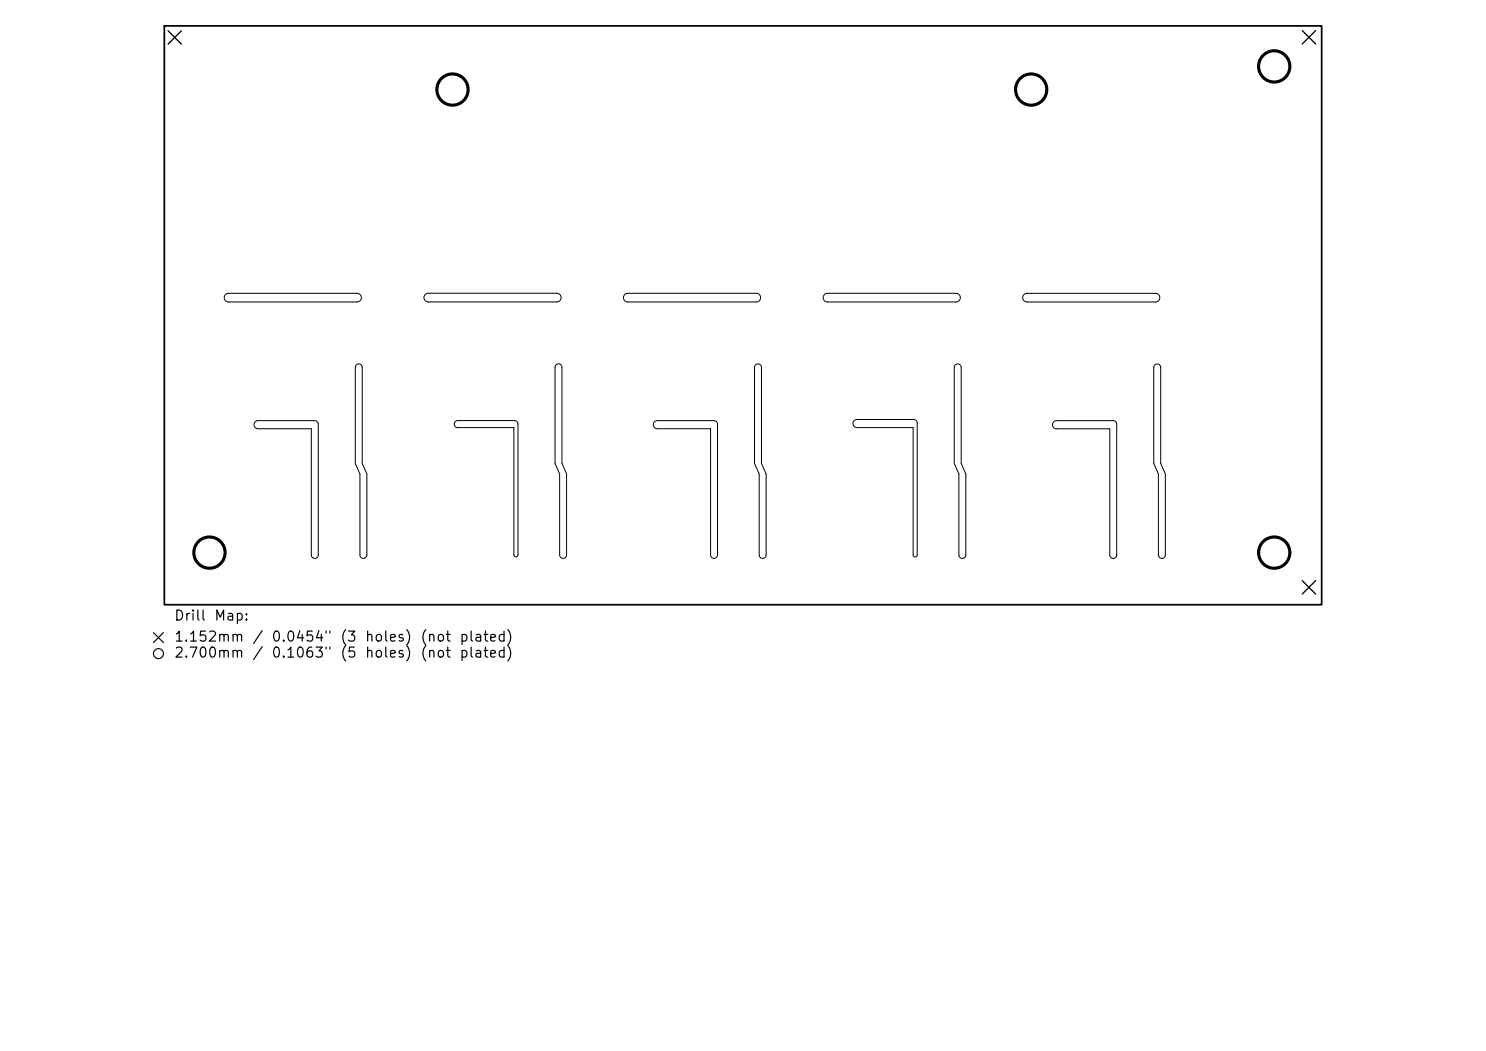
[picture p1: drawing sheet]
<svg xmlns="http://www.w3.org/2000/svg" width="297mm" height="210mm" viewBox="0 0 297 210" stroke-linecap="round" stroke-linejoin="round" font-family="sans-serif">
<defs><g id="words">
<g font-size="2">
<text x="34.7" y="124.5">Drill</text>
<text x="42.7" y="124.5">Map:</text>
<text x="34.7" y="128.7">1.152mm</text>
<text x="34.7" y="131.9">2.700mm</text>
<text x="50.3" y="128.7">/</text>
<text x="50.3" y="131.9">/</text>
<text x="54.1" y="128.7">0.0454&quot;</text>
<text x="54.1" y="131.9">0.1063&quot;</text>
<text x="67.8" y="128.7">(3</text>
<text x="67.8" y="131.9">(5</text>
<text x="72.8" y="128.7">holes)</text>
<text x="72.8" y="131.9">holes)</text>
<text x="83.9" y="128.7">(not</text>
<text x="83.9" y="131.9">(not</text>
<text x="91.7" y="128.7">plated)</text>
<text x="91.7" y="131.9">plated)</text>
</g>
</g></defs>
<path d="M32.8 5.2h231.4v115.6h-231.4z" fill="none" stroke="#000" stroke-width=".35"/>
<g fill="none" stroke="#000" stroke-width=".2">
<path d="M45.1 58.9l.6-.3h25.7a.87 .87 0 0 1 .8 .9 .87 .87 0 0 1-.8 .8h-25.7a.87 .87 0 0 1-.8-.5 .87 .87 0 0 1 .2-.9zM85 58.9l.6-.3h25.7a.87 .87 0 0 1 .8 .9 .87 .87 0 0 1-.8 .8h-25.7a.87 .87 0 0 1-.8-.5 .87 .87 0 0 1 .2-.9zM124.9 58.9l.6-.3h25.7a.87 .87 0 0 1 .8 .9 .87 .87 0 0 1-.8 .8h-25.7a.87 .87 0 0 1-.8-.5 .87 .87 0 0 1 .2-.9zM164.8 58.9l.6-.3h25.7a.87 .87 0 0 1 .8 .9 .87 .87 0 0 1-.8 .8h-25.7a.87 .87 0 0 1-.8-.5 .87 .87 0 0 1 .2-.9zM204.7 58.9l.6-.3h25.6a.87 .87 0 0 1 .9 .9 .87 .87 0 0 1-.9 .8h-25.6a.87 .87 0 0 1-.8-.5 .87 .87 0 0 1 .2-.9zM71.2 72.9a.69 .69 0 0 1 .8-.1 .69 .69 0 0 1 .4 .6v19.2l.9 2.1v16.2a.69 .69 0 0 1-.7 .7 .69 .69 0 0 1-.7-.7v-16.2l-.9-2.1v-19.2zM111.1 72.9a.69 .69 0 0 1 .8-.1 .69 .69 0 0 1 .4 .6v19.2l.9 2.1v16.2a.69 .69 0 0 1-.7 .7 .69 .69 0 0 1-.6-.7v-16.2l-1-2.1v-19.2zM151 72.9a.69 .69 0 0 1 .8-.1 .69 .69 0 0 1 .4 .6v19.2l.9 2.1v16.2a.69 .69 0 0 1-.7 .7 .69 .69 0 0 1-.7-.7v-16.2l-.9-2.1v-19.2zM190.9 72.9a.69 .69 0 0 1 .8-.1 .69 .69 0 0 1 .4 .6v19.2l.9 2.1v16.2a.69 .69 0 0 1-.7 .7 .69 .69 0 0 1-.7-.7v-16.2l-.9-2.1v-19.2zM230.8 72.9a.69 .69 0 0 1 .8-.1 .69 .69 0 0 1 .4 .6v19.2l.9 2.1v16.2a.69 .69 0 0 1-.7 .7 .69 .69 0 0 1-.7-.7v-16.2l-.9-2.1v-19.2zM51 84.3l.6-.2h11.3a.69 .69 0 0 1 .7 .6v26.2a.69 .69 0 0 1-.7 .7 .69 .69 0 0 1-.7-.7v-25.2h-10.6a.81 .81 0 0 1-.8-.5 .81 .81 0 0 1 .2-.9zM91 84.2l.5-.2h11.3a.69 .69 0 0 1 .7 .7v26.2l-.1 .2-.3 .2-.3-.1-.1-.3v-25.5l-11.2 .1a.71 .71 0 0 1-.7-.5 .71 .71 0 0 1 .2-.8z"/>
<path d="M130.8 84.3l.6-.3h11.3a.69 .69 0 0 1 .7 .7v26.2a.69 .69 0 0 1-.7 .7 .69 .69 0 0 1-.7-.7v-25.2h-10.6a.81 .81 0 0 1-.8-.5 .81 .81 0 0 1 .2-.9zM170.7 84.1l.6-.3h11.3a.69 .69 0 0 1 .7 .7v26.4l-.1 .3-.3 .1-.2-.1-.2-.3v-25.5h-11.2a.81 .81 0 0 1-.8-.5 .81 .81 0 0 1 .2-.8zM210.6 84.3l.6-.2h11.3a.69 .69 0 0 1 .7 .7v26.1a.69 .69 0 0 1-.7 .7 .69 .69 0 0 1-.7-.7v-25.2h-10.6a.81 .81 0 0 1-.8-.5 .81 .81 0 0 1 .2-.9z"/>
</g>
<path d="M33.6 6.2l2.7 2.6M36.3 6.2l-2.7 2.6M260.3 6.1l2.6 2.7M262.9 6.1l-2.6 2.7M260.3 116l2.6 2.7M262.9 116l-2.6 2.7" fill="none" stroke="#000" stroke-width=".27"/>
<g fill="none" stroke="#000" stroke-width=".62">
<circle cx="90.4" cy="17.9" r="3.1"/>
<circle cx="206.1" cy="17.9" r="3.1"/>
<circle cx="254.7" cy="13.3" r="3.1"/>
<circle cx="41.9" cy="110.4" r="3.1"/>
<circle cx="254.7" cy="110.4" r="3.1"/>
</g>
<g fill="none" stroke="#000" stroke-width=".23">
<path d="M30.7 126.4l2 2M32.7 126.4l-2 2"/>
<circle cx="31.7" cy="130.6" r="1"/>
</g>
<use href="#words"/>
</svg>
